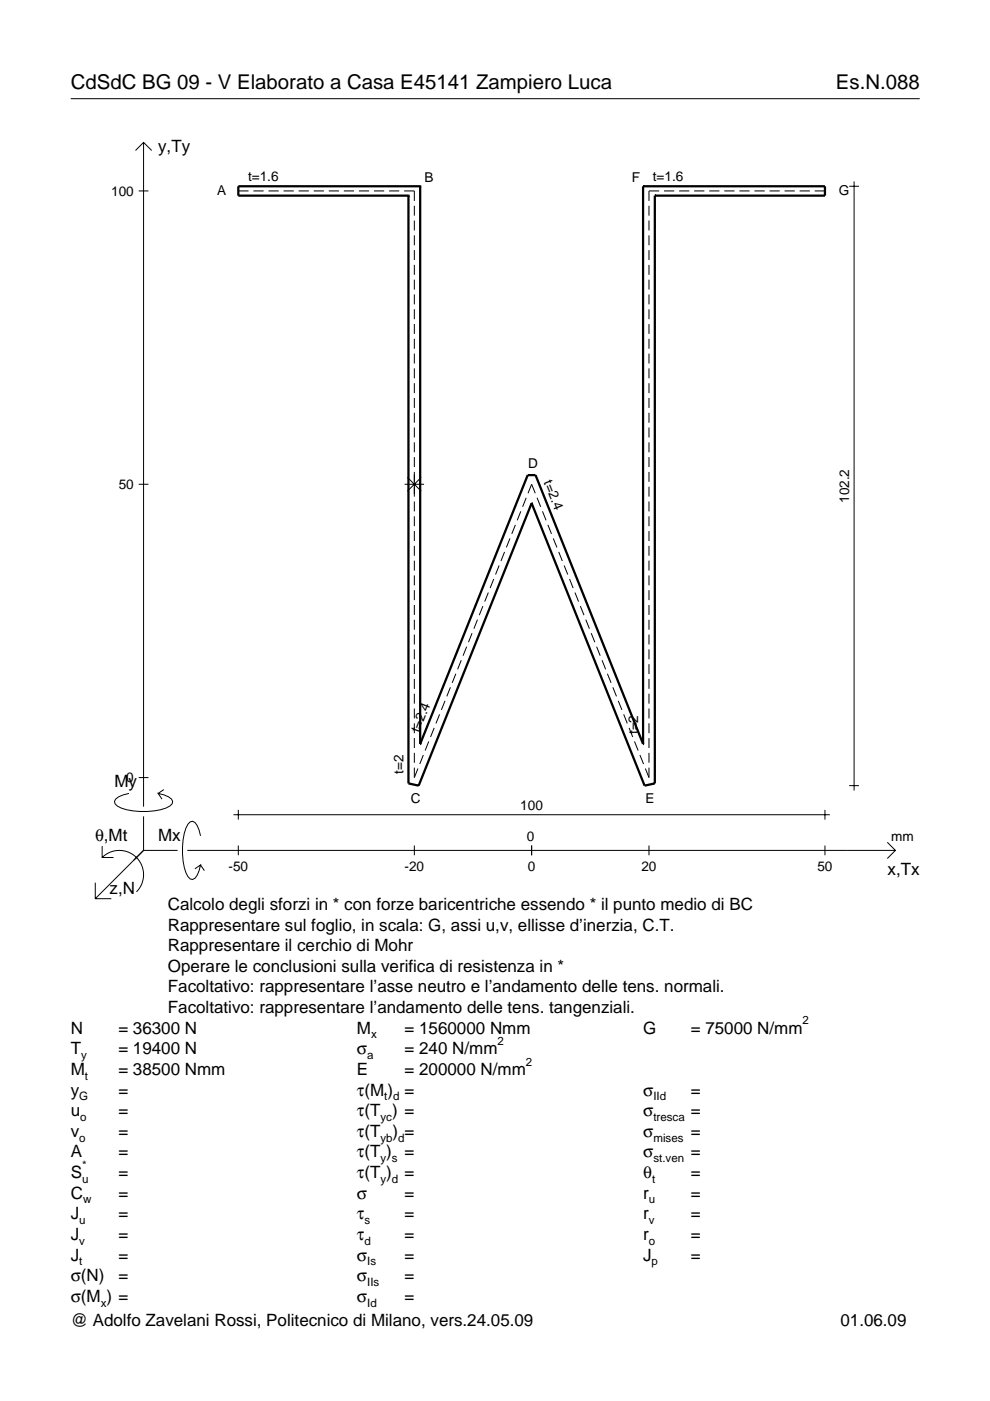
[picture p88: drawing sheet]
<svg xmlns="http://www.w3.org/2000/svg" width="210mm" height="297mm" viewBox="0 0 210 297" stroke-linecap="round" stroke-linejoin="round" font-family="sans-serif">
<defs><g id="words">
<g font-size="4.3">
<text x="15" y="18.9">CdSdC BG 09 - V Elaborato a Casa E45141 Zampiero Luca</text>
<text x="177.2" y="18.9">Es.N.088</text>
</g>
<g font-size="3.6">
<text x="33.5" y="32.3">y,Ty</text>
<text x="24.3" y="166.9">My</text>
<text x="20.1" y="178.2">θ,Mt</text>
<text x="33.5" y="178.2">Mx</text>
<text x="188.2" y="185.5">x,Tx</text>
<text x="23.2" y="189.6">z,N</text>
<text x="35.6" y="192.9">Calcolo degli sforzi in * con forze baricentriche essendo * il punto medio di BC</text>
<text x="35.6" y="197.3">Rappresentare sul foglio, in scala: G, assi u,v, ellisse d’inerzia, C.T.</text>
<text x="35.6" y="201.7">Rappresentare il cerchio di Mohr</text>
<text x="35.6" y="206">Operare le conclusioni sulla verifica di resistenza in *</text>
<text x="35.6" y="210.4">Facoltativo: rappresentare l’asse neutro e l’andamento delle tens. normali.</text>
<text x="35.6" y="214.8">Facoltativo: rappresentare l’andamento delle tens. tangenziali.</text>
<text x="15" y="219.2">N</text>
<text x="25.1" y="219.2">= 36300 N</text>
<text x="75.7" y="219.2">M</text>
<text x="85.8" y="219.2">= 1560000 Nmm</text>
<text x="136.4" y="219.2">G</text>
<text x="146.5" y="219.2">= 75000 N/mm</text>
<text x="15" y="227.9">M</text>
<text x="15" y="223.5">T</text>
<text x="25.1" y="223.5">= 19400 N</text>
<text x="25.1" y="227.9">= 38500 Nmm</text>
<text x="75.7" y="223.5">σ</text>
<text x="75.7" y="227.9">E</text>
<text x="85.8" y="223.5">= 240 N/mm</text>
<text x="85.8" y="227.9">= 200000 N/mm</text>
<text x="15" y="232.3">y</text>
<text x="25.1" y="232.3">=</text>
<text x="75.7" y="232.3">τ(M ) =</text>
<text x="136.4" y="232.3">σ</text>
<text x="146.5" y="232.3">=</text>
<text x="15" y="236.7">u</text>
<text x="25.1" y="236.7">=</text>
<text x="75.7" y="236.7">τ(T ) =</text>
<text x="136.4" y="236.7">σ</text>
<text x="146.5" y="236.7">=</text>
<text x="15" y="241">v</text>
<text x="15" y="245.4">A</text>
<text x="25.1" y="241">=</text>
<text x="25.1" y="245.4">=</text>
<text x="75.7" y="245.4">τ(T )</text>
<text x="75.7" y="241">τ(T</text>
<text x="83.3" y="241">) =</text>
<text x="85.8" y="245.4">=</text>
<text x="136.4" y="241">σ</text>
<text x="136.4" y="245.4">σ</text>
<text x="146.5" y="241">=</text>
<text x="146.5" y="245.4">=</text>
<text x="15" y="249.8">S</text>
<text x="25.1" y="249.8">=</text>
<text x="75.7" y="249.8">τ(T )</text>
<text x="85.8" y="249.8">=</text>
<text x="136.4" y="249.8">θ</text>
<text x="146.5" y="249.8">=</text>
<text x="15" y="254.2">C</text>
<text x="25.1" y="254.2">=</text>
<text x="75.7" y="254.2">σ</text>
<text x="85.8" y="254.2">=</text>
<text x="136.4" y="254.2">r</text>
<text x="146.5" y="254.2">=</text>
<text x="15" y="258.5">J</text>
<text x="15" y="262.9">J</text>
<text x="25.1" y="258.5">=</text>
<text x="25.1" y="262.9">=</text>
<text x="75.7" y="258.5">τ</text>
<text x="75.7" y="262.9">τ</text>
<text x="85.8" y="258.5">=</text>
<text x="85.8" y="262.9">=</text>
<text x="136.4" y="258.5">r</text>
<text x="136.4" y="262.9">r</text>
<text x="146.5" y="258.5">=</text>
<text x="146.5" y="262.9">=</text>
<text x="15" y="267.3">J</text>
<text x="25.1" y="267.3">=</text>
<text x="75.7" y="267.3">σ</text>
<text x="85.8" y="267.3">=</text>
<text x="136.4" y="267.3">J</text>
<text x="146.5" y="267.3">=</text>
<text x="15" y="271.7">σ(N)</text>
<text x="25.1" y="271.7">=</text>
<text x="75.7" y="271.7">σ</text>
<text x="85.8" y="271.7">=</text>
<text x="15" y="281.2">@ Adolfo Zavelani Rossi, Politecnico di Milano, vers.24.05.09</text>
<text x="15" y="276">σ(M ) =</text>
<text x="75.7" y="276">σ</text>
<text x="85.8" y="276">=</text>
<text x="178.2" y="281.2">01.06.09</text>
</g>
<g font-size="2.9">
<text x="23.6" y="41.5">100</text>
<text x="46.1" y="41.4">A</text>
<text x="52.6" y="38.5">t=1.6</text>
<text x="90" y="38.5">B</text>
<text x="134" y="38.5">F</text>
<text x="138.4" y="38.5">t=1.6</text>
<text x="177.9" y="41.4">G</text>
<text x="112" y="99.1">D</text>
<text x="25.2" y="103.7">50</text>
<text x="115.3" y="102.3" transform="rotate(68 115.3 102.3)">t=2.4</text>
<text x="180.1" y="106.6" transform="rotate(-90 180.1 106.6)">102.2</text>
<text x="88.9" y="155.4" transform="rotate(-68 88.9 155.4)">t=2.4</text>
<text x="135.3" y="155.7" transform="rotate(-90 135.3 155.7)">t=2</text>
<text x="26.8" y="165.9">0</text>
<text x="85.6" y="164" transform="rotate(-90 85.6 164)">t=2</text>
<text x="87.1" y="170.2">C</text>
<text x="110.3" y="171.7">100</text>
<text x="136.8" y="170.2">E</text>
<text x="111.7" y="178.2">0</text>
<text x="189" y="178.2">mm</text>
<text x="48.4" y="184.7">-50</text>
<text x="85.8" y="184.7">-20</text>
<text x="111.9" y="184.7">0</text>
<text x="136" y="184.7">20</text>
<text x="173.3" y="184.7">50</text>
</g>
<g font-size="2.4">
<text x="78.7" y="220.2">x</text>
<text x="105.5" y="221.5">2</text>
<text x="170.2" y="217.2">2</text>
<text x="17.2" y="224.5">y</text>
<text x="77.9" y="224.5">a</text>
<text x="111.5" y="225.9">2</text>
<text x="16.8" y="233.3">G</text>
<text x="18" y="228.9">t</text>
<text x="81.5" y="233.3">t d</text>
<text x="138.5" y="233.3">IId</text>
<text x="17" y="237.7">o</text>
<text x="80.7" y="237.7">yc</text>
<text x="138.5" y="237.7">tresca</text>
<text x="16.8" y="242">o</text>
<text x="80.7" y="242">yb d</text>
<text x="138.5" y="242">mises</text>
<text x="17.4" y="250.8">u</text>
<text x="17.4" y="247.8">*</text>
<text x="80.7" y="246.4">y s</text>
<text x="80.7" y="250.8">y d</text>
<text x="138.2" y="250.8">t</text>
<text x="138.5" y="246.4">st.ven</text>
<text x="17.6" y="255.2">w</text>
<text x="137.6" y="255.2">u</text>
<text x="16.8" y="259.5">u</text>
<text x="16.8" y="263.9">v</text>
<text x="77.3" y="259.5">s</text>
<text x="77.3" y="263.9">d</text>
<text x="137.6" y="259.5">v</text>
<text x="137.6" y="263.9">o</text>
<text x="16.8" y="268.3">t</text>
<text x="77.9" y="268.3">Is</text>
<text x="138.2" y="268.3">p</text>
<text x="77.9" y="272.7">IIs</text>
<text x="21.4" y="277">x</text>
<text x="77.9" y="277">Id</text>
</g>
</g></defs>
<g fill="none" stroke="#000" stroke-width=".21">
<path d="M15 20.9h180M28.7 31.9l1.7-1.7 1.8 1.7M30.4 30.2v140.8M180.1 39.5h2M181.1 38.5v129.1M29.4 40.5h2.1M50.5 40.5h2.2M53.7 40.5h2.2M56.9 40.5h2.2M60.1 40.5h2.2M63.3 40.5h2.2M66.5 40.5h2.2"/>
<path d="M69.7 40.5h2.2M72.9 40.5h2.2M76.1 40.5h2.2M79.3 40.5h2.2M82.5 40.5h2.1M85.7 40.5h2.1v2.1M87.8 43.6v2.1M87.8 46.8v2.1M87.8 49.9v2.1M87.8 53v2.1M87.8 56.2v2.1M87.8 59.3v2.1"/>
<path d="M137.6 43.6v2.1M137.6 46.8v2.1M137.6 49.9v2.1M137.6 53v2.1M137.6 56.2v2.1M137.6 59.3v2.1M139.8 40.5h-2.2v2.1M140.8 40.5h2.2M144 40.5h2.1M147.2 40.5h2.1M150.4 40.5h2.1M153.6 40.5h2.1"/>
<path d="M156.8 40.5h2.1M160 40.5h2.1M163.2 40.5h2.1M166.3 40.5h2.2M169.5 40.5h2.2M172.7 40.5h2.2M87.8 62.4v2.1M87.8 65.6v2.1M87.8 68.7v2.1M87.8 71.8v2.1M87.8 75v2.1M87.8 78.1v2.1"/>
<path d="M137.6 62.4v2.1M137.6 65.6v2.1M137.6 68.7v2.1M137.6 71.8v2.1M137.6 75v2.1M137.6 78.1v2.1M87.8 81.2v2.2M87.8 84.4v2.1M87.8 87.5v2.1M87.8 90.6v2.2M87.8 93.8v2.1M87.8 96.9v2.1"/>
<path d="M137.6 81.2v2.2M137.6 84.4v2.1M137.6 87.5v2.1M137.6 90.6v2.2M137.6 93.8v2.1M137.6 96.9v2.1M29.4 102.7h2.1M85.8 102.7h4.1M86.4 101.2l2.9 2.9M87.8 100.1v5.2M87.8 106.3v2.1M87.8 109.5v2.1"/>
<path d="M87.8 112.6v2.1M87.8 115.7v2.1M87.8 118.9v2.1M89.3 101.2l-2.9 2.9M105.8 119.9l-.7 1.9M107 117l-.8 1.9M108.1 114.2l-.7 1.9M109.3 111.3l-.8 1.9M110.4 108.4l-.7 1.9M111.6 105.5l-.8 2M112 104.6l.7-1.9 .8 1.9M113.9 105.5l.7 2"/>
<path d="M115 108.4l.8 1.9M116.2 111.3l.7 1.9M117.3 114.2l.8 1.9M118.5 117l.7 1.9M119.6 119.9l.8 1.9M137.6 100.1v2.1M137.6 103.2v2.1M137.6 106.3v2.1M137.6 109.5v2.1M137.6 112.6v2.1M137.6 115.7v2.1M137.6 118.9v2.1"/>
<path d="M87.8 122v2.1M87.8 125.1v2.1M87.8 128.3v2.1M87.8 131.4v2.1M87.8 134.5v2.1M87.8 137.7v2.1M97.8 140l-.8 1.9M98.9 137.1l-.7 1.9M100.1 134.2l-.8 2M101.2 131.4l-.7 1.9M102.4 128.5l-.8 1.9M103.5 125.6l-.7 2"/>
<path d="M104.7 122.8l-.8 1.9M120.8 122.8l.7 1.9M121.9 125.6l.8 2M123 128.5l.8 1.9M124.2 131.4l.8 1.9M125.3 134.2l.8 2M126.5 137.1l.8 1.9M127.6 140l.8 1.9M137.6 122v2.1M137.6 125.1v2.1M137.6 128.3v2.1M137.6 131.4v2.1"/>
<path d="M137.6 134.5v2.1M137.6 137.7v2.1M87.8 140.8v2.1M87.8 143.9v2.2M87.8 147.1v2.1M87.8 150.2v2.1M87.8 153.4v2.1M87.8 156.5v2.1M87.8 159.6v2.1M90.9 157.2l-.8 1.9M92.1 154.3l-.8 2M93.2 151.5l-.8 1.9"/>
<path d="M94.3 148.6l-.7 1.9M95.5 145.7l-.8 1.9M96.6 142.9l-.7 1.9M128.8 142.9l.8 1.9M129.9 145.7l.8 1.9M131.1 148.6l.8 1.9M132.2 151.5l.8 1.9M133.4 154.3l.7 2M134.5 157.2l.8 1.9M137.6 140.8v2.1M137.6 143.9v2.2M137.6 147.1v2.1"/>
<path d="M137.6 150.2v2.1M137.6 153.4v2.1M137.6 156.5v2.1M137.6 159.6v2.1M21.7 179.4v2.4h2.4M27.3 168.2a3.6 3.6 0 0 0-3 1.7l.1 .5a5.6 5.6 0 0 0 3.8 1.5 13.4 13.4 0 0 0 7.8-1l.5-.5 .1-.5a3.6 3.6 0 0 0-3.1-1.7l.8 1.2M29.4 164.9h2.1M30.4 173.1v7.2M34.7 167.4l-1.2 .8M42.5 177.2a3.6 3.6 0 0 0-1.7-3.1l-.5 .2a5.7 5.7 0 0 0-1.5 3.7 13.3 13.3 0 0 0 1 7.9l.5 .5 .5 .1a3.6 3.6 0 0 0 1.7-3.1l-1.2 .8M49.5 172.7h126.4M50.5 171.7v2.1"/>
<path d="M50.5 179.3v2M87.8 162.8v2.1l.8-2M87.8 179.3v2M89.8 160.1l-.8 1.9M112.7 179.3v2M135.7 160.1l.7 1.9M137.6 162.8v2.1l-.8-2M137.6 179.3v2M174.9 171.7v2.1M174.9 179.3v2M180.1 166.6h2M188.1 178.6l1.7 1.7-1.7 1.7"/>
<path d="M20.2 187.2v3.3h3.4M21.7 181.8a5.1 5.1 0 0 1 7.2 0 5.1 5.1 0 0 1 0 7.3M30.4 180.3l-10.2 10.2M30.4 180.3h7.2M39.7 180.3h150.1M42.5 183.4l.8 1.2"/>
</g>
<g fill="none" stroke="#000" stroke-width=".48">
<path d="M89.1 39.5h.1M89.1 39.5h-38.6v2h36.1M89.1 39.5v118.2M136.3 39.5h.1M136.3 39.5h38.6v2h-36.1M136.3 39.5v118.2M86.6 41.5h.1M86.6 41.5v124.6l2.2 .5 23.9-59.9M138.8 41.5h.1M138.8 41.5v124.6l-2.1 .5-24-59.9M112.7 106.7h.1M89.1 157.7h.1"/>
<path d="M89.1 157.7l22.8-57h1.6l22.8 57M136.3 157.7h.1"/>
</g>
<use href="#words"/>
</svg>
